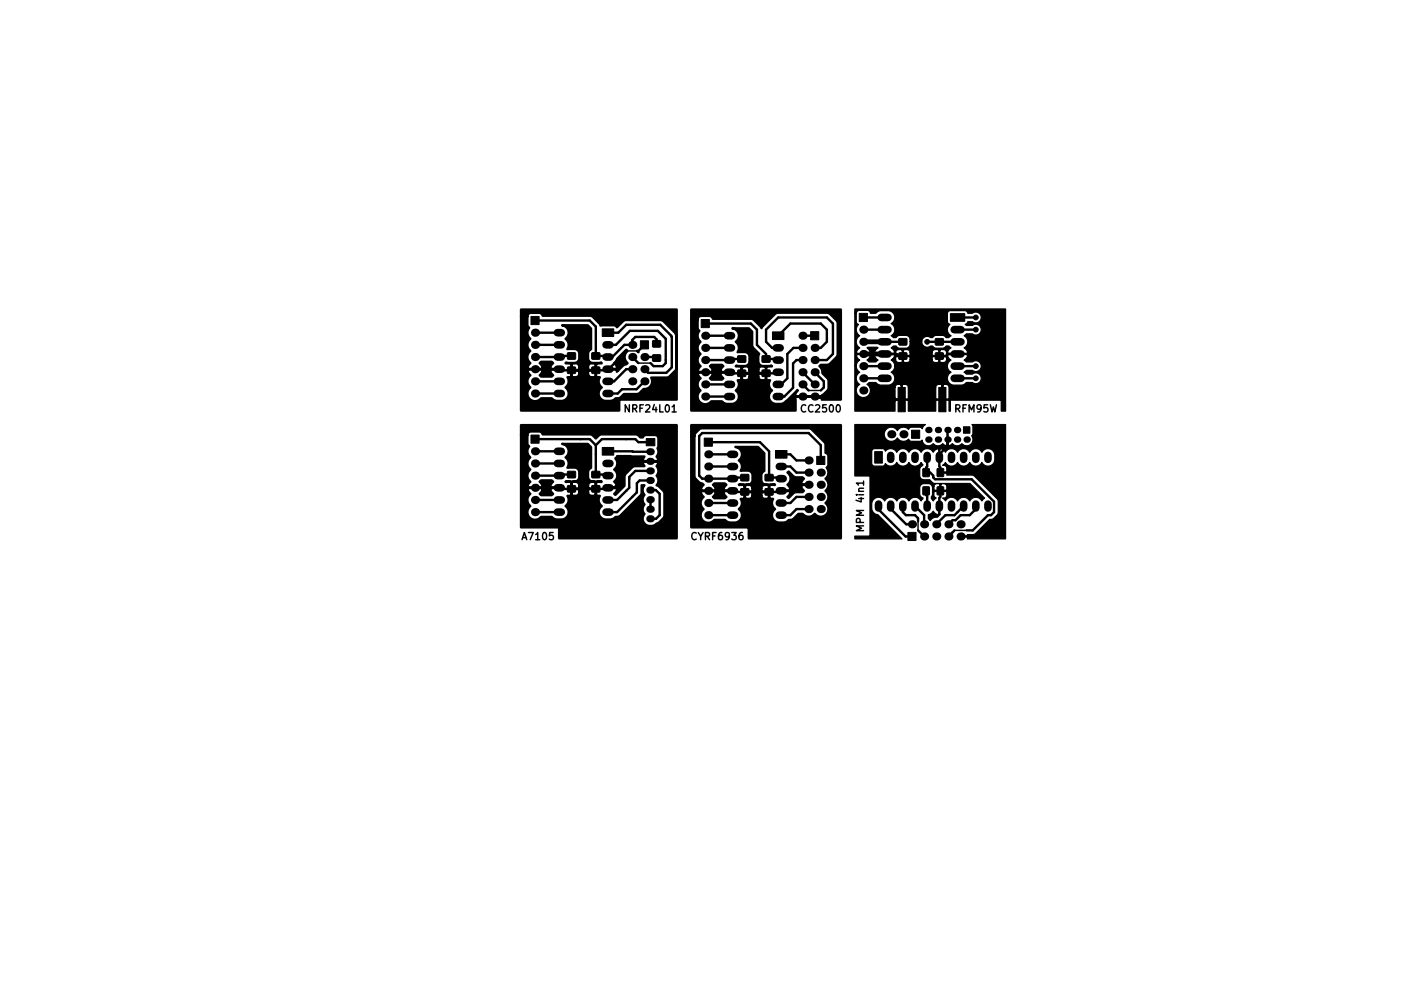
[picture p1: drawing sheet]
<svg xmlns="http://www.w3.org/2000/svg" width="297mm" height="210mm" viewBox="0 0 297 210" stroke-linecap="round" stroke-linejoin="round" font-family="sans-serif">
<defs><g id="words">
<g font-size="2.1">
<text x="130.8" y="86.1">NRF24L01</text>
<text x="167.6" y="86.1">CC2500</text>
<text x="199.4" y="86.1">RFM95W</text>
<text x="109.3" y="112.8">A7105</text>
<text x="144.7" y="112.8">CYRF6936</text>
<text x="180.5" y="110.5" transform="rotate(-90 180.5 110.5)">MPM 4in1</text>
</g>
</g></defs>
<path d="M130.9 73.3h2.4M133.3 75.8h2.6M168.9 81.5h2.5M180.4 100.4v.9M191.8 108.8v1.9M199.4 110.7h2.5" fill="none" stroke="#000" stroke-width=".3"/>
<g fill="none" stroke="#000" stroke-width="1.6">
<path d="M116.4 72h.8M116.4 74.5h.8M116.4 77.1h.8M116.4 79.6h.8M116.4 69.5h.8M126.6 72h.8M126.6 74.5h.8M126.6 77.1h.8M126.6 79.6h.8M152 70.1h.8M152 72.6h.8M152 75.2h.8"/>
<path d="M152 77.7h.8M162.2 72.6h.8M162.2 75.2h.8M162.2 77.7h.8M184.1 66.3h1.4M184.1 68.8h1.4M184.1 71.4h1.4M184.1 73.9h1.4M184.1 76.4h1.4M184.1 79h1.4M199.3 68.8h1.4M199.3 71.4h1.4"/>
<path d="M199.3 73.9h1.4M199.3 76.4h1.4M199.3 79h1.4M116.4 82.2h.8M116.4 94.2h.8M116.4 96.8h.8M116.4 99.3h.8M126.6 82.2h.8M126.6 96.8h.8M126.6 99.3h.8M152 80.3h.8M152 82.8h.8"/>
<path d="M152.6 94.9h.8M152.6 97.4h.8M152.6 99.9h.8M162.2 80.3h.8M162.2 82.8h.8M162.8 97.4h.8M162.8 99.9h.8M186.1 95.1v.8M188.6 95.1v.8M191.1 95.1v.8M193.7 95.1v.8M196.2 95.1v.8"/>
<path d="M198.8 95.1v.8M201.3 95.1v.8M203.8 95.1v.8M206.4 95.1v.8M116.4 101.8h.8M116.4 104.4h.8M116.4 106.9h.8M126.6 101.8h.8M126.6 104.4h.8M126.6 106.9h.8M152.6 102.5h.8M152.6 105h.8"/>
<path d="M152.6 107.6h.8M162.8 102.5h.8M162.8 105h.8M162.8 107.6h.8M183.5 105.3v.8M186.1 105.3v.8M188.6 105.3v.8M191.1 105.3v.8M193.7 105.3v.8M196.2 105.3v.8M198.8 105.3v.8M201.3 105.3v.8"/>
<path d="M203.8 105.3v.8M206.4 105.3v.8"/>
</g>
<g fill="#000" stroke="#000" stroke-width=".21">
<path d="M110.9 66.1h1.7v1.7h-1.7zM118.6 73.7h1.6v1.2l-1.6 .1zM118.6 76.7l1.6-.1v1.3l-1.6 .1zM123.7 76.7l1.5-.1 .1 1.3-1.6 .1zM123.7 73.7h1.5l.1 1.2-1.6 .1zM125.8 68.7h2.4v1.6h-2.4zM133.8 71.2h1.7v1.7h-1.7zM136.4 74.1h1.5l.1 1.3h-1.6zM136.4 71.1h1.5l.1 1.3h-1.6zM146.5 66.7h1.7v1.7h-1.7zM154.1 74.3h1.6l.1 1.3h-1.6zM154.1 77.3h1.6l.1 1.3h-1.6z"/>
<path d="M159.2 77.3h1.6v1.3h-1.6zM159.2 74.3h1.6v1.3h-1.6zM161.4 69.3h2.4v1.6h-2.4zM169.3 69.2h1.7v1.7h-1.7zM179.5 65.4h1.7v1.7h-1.7zM187.8 70.7h1.6v1.3h-1.6zM187.8 73.7h1.6v1.3h-1.6zM195.4 73.7h1.6v1.3h-1.6zM195.4 70.7h1.6v1.3h-1.6zM198.5 65.5h3v1.6h-3zM110.9 90.8h1.7v1.7h-1.7zM118.6 98.5l1.6-.1v1.3h-1.6z"/>
<path d="M123.7 98.5l1.5-.1 .1 1.3h-1.6zM125.8 93.4h2.4v1.6h-2.4zM135 91.6h1.8v1.5h-1.8zM147.1 91.5h1.7v1.7h-1.7zM154.8 99.1h1.6v1.2l-1.6 .1zM159.9 99.1h1.5l.1 1.2-1.6 .1zM162 94.1h2.4v1.6h-2.4zM170.6 95.3h1.7v1.7h-1.7zM182.7 94.3h1.6v2.4h-1.6zM187.6 80.9h1.5v5.1h-1.5zM190.4 89.8h1.7v1.7h-1.7zM192.8 97.9h1.3v1.6h-1.3z"/>
<path d="M195.8 97.9h1.3v1.6h-1.3zM196.1 80.9h1.5v5.1h-1.5zM201.3 89.1h1.3v1.4h-1.3zM118.6 101.4h1.6v1.3h-1.6zM123.7 101.4h1.5l.1 1.3h-1.6zM154.8 102.1l1.6-.1v1.3l-1.6 .1zM159.9 102.1l1.5-.1 .1 1.3-1.6 .1zM189.7 111.2h1.6v1.7h-1.6zM192.8 101.7h1.3v1.6h-1.3zM195.8 101.7h1.3v1.6h-1.3z"/>
<circle cx="193" cy="77.7" r=".5"/>
<circle cx="193.7" cy="71.4" r=".5"/>
<circle cx="196.8" cy="79.6" r=".5"/>
<circle cx="203.8" cy="79" r=".5"/>
<circle cx="203.8" cy="76.4" r=".5"/>
<circle cx="203.8" cy="68.8" r=".5"/>
<circle cx="203.8" cy="66.3" r=".5"/>
<circle cx="205.7" cy="65.7" r=".5"/>
<circle cx="205.8" cy="79.7" r=".5"/>
<circle cx="186.7" cy="83.4" r=".5"/>
</g>
<g fill="#000">
<circle cx="111.8" cy="69.5" r=".85"/>
<circle cx="111.8" cy="77.1" r=".85"/>
<circle cx="111.8" cy="79.6" r=".85"/>
<circle cx="111.8" cy="74.5" r=".85"/>
<circle cx="111.8" cy="72" r=".85"/>
<circle cx="132.1" cy="72" r=".85"/>
<circle cx="132.1" cy="79.6" r=".85"/>
<circle cx="132.1" cy="74.5" r=".85"/>
<circle cx="132.1" cy="77.1" r=".85"/>
<circle cx="134.6" cy="77.1" r=".85"/>
<circle cx="134.6" cy="79.6" r=".85"/>
<circle cx="134.6" cy="74.5" r=".85"/>
<circle cx="147.3" cy="72.6" r=".85"/>
<circle cx="147.3" cy="70.1" r=".85"/>
<circle cx="147.3" cy="75.2" r=".85"/>
<circle cx="147.3" cy="77.7" r=".85"/>
<circle cx="167.6" cy="70.1" r=".85"/>
<circle cx="167.6" cy="72.6" r=".85"/>
<circle cx="167.6" cy="75.2" r=".85"/>
<circle cx="167.6" cy="77.7" r=".85"/>
<circle cx="170.2" cy="75.2" r=".85"/>
<circle cx="170.2" cy="72.6" r=".85"/>
<circle cx="170.2" cy="77.7" r=".85"/>
<circle cx="180.3" cy="76.4" r=".85"/>
<circle cx="180.3" cy="68.8" r=".85"/>
<circle cx="180.3" cy="79" r=".85"/>
<circle cx="180.3" cy="73.9" r=".85"/>
<circle cx="180.3" cy="71.4" r=".85"/>
<circle cx="111.8" cy="94.2" r=".85"/>
<circle cx="111.8" cy="96.8" r=".85"/>
<circle cx="111.8" cy="82.2" r=".85"/>
<circle cx="111.8" cy="99.3" r=".85"/>
<circle cx="147.3" cy="80.3" r=".85"/>
<circle cx="147.3" cy="82.8" r=".85"/>
<circle cx="148" cy="97.4" r=".85"/>
<circle cx="148" cy="94.9" r=".85"/>
<circle cx="148" cy="99.9" r=".85"/>
<circle cx="167.6" cy="80.3" r=".85"/>
<circle cx="167.6" cy="82.8" r=".85"/>
<circle cx="168.9" cy="96.1" r=".85"/>
<circle cx="168.9" cy="98.7" r=".85"/>
<circle cx="170.2" cy="80.3" r=".85"/>
<circle cx="170.2" cy="82.8" r=".85"/>
<circle cx="171.4" cy="98.7" r=".85"/>
<circle cx="180.3" cy="81.5" r=".85"/>
<circle cx="186.2" cy="90.7" r=".85"/>
<circle cx="188.7" cy="90.7" r=".85"/>
<circle cx="193.9" cy="89.8" r=".67"/>
<circle cx="193.9" cy="91.8" r=".67"/>
<circle cx="195.9" cy="89.8" r=".67"/>
<circle cx="195.9" cy="91.8" r=".67"/>
<circle cx="197.9" cy="91.8" r=".67"/>
<circle cx="197.9" cy="89.8" r=".67"/>
<circle cx="199.9" cy="91.8" r=".67"/>
<circle cx="199.9" cy="89.8" r=".67"/>
<circle cx="201.9" cy="91.8" r=".67"/>
<circle cx="111.8" cy="104.4" r=".85"/>
<circle cx="111.8" cy="106.9" r=".85"/>
<circle cx="111.8" cy="101.8" r=".85"/>
<circle cx="148" cy="102.5" r=".85"/>
<circle cx="148" cy="107.6" r=".85"/>
<circle cx="148" cy="105" r=".85"/>
<circle cx="168.9" cy="103.8" r=".85"/>
<circle cx="168.9" cy="101.2" r=".85"/>
<circle cx="168.9" cy="106.3" r=".85"/>
<circle cx="171.4" cy="106.3" r=".85"/>
<circle cx="171.4" cy="101.2" r=".85"/>
<circle cx="171.4" cy="103.8" r=".85"/>
<circle cx="190.5" cy="109.5" r=".85"/>
<circle cx="193" cy="112" r=".85"/>
<circle cx="193" cy="109.5" r=".85"/>
<circle cx="195.6" cy="109.5" r=".85"/>
<circle cx="195.6" cy="112" r=".85"/>
<circle cx="198.1" cy="112" r=".85"/>
<circle cx="198.1" cy="109.5" r=".85"/>
<circle cx="200.7" cy="112" r=".85"/>
<circle cx="200.7" cy="109.5" r=".85"/>
</g>
<path d="M135.7 94.3h.3M135.7 96.3h.3M135.7 98.3h.3M135.7 100.3h.3M135.7 102.3h.3M135.7 104.3h.3M135.7 106.3h.3M135.7 108.3h.3" fill="none" stroke="#000" stroke-width="1.5"/>
<g fill="none" stroke="#000" stroke-width=".5">
<path d="M111.8 79.6h5M111.8 72h5M111.8 66.9h11.4l1.3 1.3v6.1h2.3l.2 .2h.9l2.5-2.5h1.7v-1l.6-.6h4l.5 .5v.9M111.8 69.5h5M119.4 74.3h-2.3l-.3 .2h-5M127 72h1.7l2.9-2.9h5.8l1.7 1.6v5.1l-.7 .6h-1.9l-.6-.6M127 69.5h2.2l1.6-1.7h7.1l2.4 2.6v6.3l-1.1 1.1h-3.8l-.8-.7M130.9 73.3l-4.1 4h-9.7l-.3-.2h-5M132.1 77.1h-1.3l-2.5 2.5h-1.3M132.1 74.5l1.2 1.3M134.6 79.6l-1.6 1.7h-3.1l-.9 .9h-2M134.6 72l-1.3 1.3"/>
<path d="M134.8 74.7l-.2-.2h2.4l.2 .2M147.3 67.6h9.5l1.3 1.2v3.2l1.9 1.9v1h2.3l.3 .3M147.3 77.7h5.1l.2 .2h9.7l.3-.2M147.3 70.1h5.1M147.3 72.6h5.1M154.9 74.9h-2.3l-.2 .3h-5.1M162.6 72.6h-1.3l-1.3-1.2v-2.6l2.6-2.5h10.1l1.3 1.3v6.3l-1.3 1.3h-2.5M162.6 70.1l2.5-2.5h6.3l1.3 1.2v2.6l-1.3 1.2h-1.2M167.6 75.2h-1.2l-.7 .7v5.1l-1.9 1.8h-1.2M167.6 70.1h2.6M167.6 72.6h-1.9l-1.2 1.3v5.1l-1.3 1.3h-.6M167.6 77.7l2.6 2.6"/>
<path d="M170.2 77.7l1.9 1.9v1.3l-.7 .6M180.3 76.4h4.5M180.3 66.3h4.5M180.3 79h4.5M180.3 68.8h4.5M184.8 71.4h3.8M184.8 73.9h2.5l.4 .4h.9M193.7 71.4h6.3M196.8 79.6v3.8M200 76.4h3.8M200 66.3h3.8M200 79h3.8"/>
<path d="M200 68.8h3.8M200 73.9h-2l-.3 .4h-1.5M111.8 82.2h5M111.8 91.7h11.4l1.3 1.3M111.8 94.2h5M111.8 96.8h5M119.4 99.1h-2.3l-.3 .2h-5M124.5 93v6.1h2.3l.2 .2M127 94.2l8.9 .1M135.9 96.3h-4.6l-1.8 1.7v2.6l-1.2 1.2h-1.3l-.2 .3h-2.3M135.9 92.3h-2.6l-.6-.6h-7l-1.2 1.3M135.9 98.3h-3.2l-1.3 1.3v2.2l-2.5 2.6h-1.9"/>
<path d="M147.3 82.8h5.1M147.3 80.3h5.1M148 92.3h10.7l2 1.9v5.5h2.3l.2 .2M148 94.9h5M148 97.4h5M163.2 94.9h1.9l1.3 1.2h2.5M163.2 97.4h1.9l1.3 1.3h2.5M167.6 80.3l1.3 1.2M171.4 96.1v-3.1l-2.5-2.6h-22.2l-.7 .7v8.2l.7 .6h6.3l.3-.2h2.3M172.5 83.1h-2.1l-.2-.3h-3.8l-1.3 1.3M186.7 83.4h1.6M193.7 95.5v1.9l-.2 .2v1.1h.8l.6 .6v.4l.4 .4h7.7l4.6 4.6v2.2l-.6 .7h-.6l-3.2 3.1h-1.3"/>
<path d="M197.9 91.7v1.4l-1.7 1.8v2.5l.2 .2v1.1M111.8 101.8h5l.3 .3h2.3M111.8 104.4h5M111.8 106.9h5M135.9 100.3h-2.3l-.6 .6v1.9l-4.1 4.1h-1.9M135.9 102.3h1.1l.8 .8v4.5l-.8 .7h-1.1M135.9 104.3v2M148 105h5M148 107.6h5M168.9 101.2h-2.5l-1.3 1.3h-1.9l-.2 .2h-9.7l-.3-.2h-5M168.9 103.8h-2.5l-1.3 1.2h-1.9M168.9 106.3h-2.5l-1.3 1.3h-1.9"/>
<path d="M183.5 105.7v.7l5.6 5.6h1.4M186.1 105.7v.5l3.2 3.3h1.2M188.6 105.7v1.2l.6 .7h1.9l.7 .6v.6M191.1 105.7l1.9 1.9v1.9M191.8 110.7l1.2 1.3M193.5 102.5v.9l.2 .2v2.1M196.4 102.5v1.2l-.2 .3v1.7M199.4 110.7l-1.3 1.3M201.3 105.7l-1.9 1.9h-1.9l-1.9 1.9M203.8 105.7v.6l-1.2 1.3h-1.9l-1.1 1h-.6l-.9 .9"/>
</g>
<path d="M180.3 71.4h4.5M180.3 73.9h4.5" fill="none" stroke="#000" stroke-width="1"/>
<path d="M128.9 75l1.9-2 .3 .3a1.6 1.6 0 0 0 0 2.5l-.3 .3-.5 .1-1.4 1.4v-.2l-.1-.3h-1.9v-.1h1.9a.87 .87 0 0 0-.5-1.2zM133.1 73.3l.2 .3zM134.5 72l.2 .1zM162.5 77.7l.1 .1zM108.8 64.6h32.6v18.8h-12.1v2.3h-20.5v-19.6h1.4v1.8l.3 .5a1.6 1.6 0 0 0 .3 2.3 1.6 1.6 0 0 0 0 2.6 1.6 1.6 0 0 0 0 2.5l-.5 .7-.1 .3 .1 .2h2.9l.1-.2-.1-.3-.5-.7 .3-.3h2.3l.2 .3-.5 .7-.1 .3 .2 .2h1.8v.2l-1.8-.1a.87 .87 0 0 0 .4 1.2l-.2 .3h-2.3l-.3-.3 .5-.6 .1-.3-.1-.3h-2.9l-.1 .3 .1 .3 .5 .6a1.6 1.6 0 0 0 0 2.6 1.6 1.6 0 0 0-.2 2.4 1.6 1.6 0 0 0 2.4-.1h2.3l.5 .4 .6 .1a1.98 1.98 0 0 0 2.1-.7 1.55 1.55 0 0 0-.4-2.1 1.55 1.55 0 0 0 .4-2.1h.6l.2-.2v-1.2l.1 1.2 .2 .2 1.1-.2 .3-.6h1.8a.75 .75 0 0 0 .8 .8h.6l.2-.2v-1.2h-1.4l-.2 .1v.5h-1.8v-.5l-.2-.1h-1.5v-1.4l.1 1.3h1.4l.2-.2v-.5h1.8v.5l.2 .2h1.4v-1.3l-.2-.2-1 .2-.4 .6h-1.8a.75 .75 0 0 0-.7-.8h-.7l-.3 .2-.2-.2h-1l.2-.1 1.7 .1a1 1 0 0 0 1-1v-1.1l-.4-.7-.6-.1h-1.5a1.55 1.55 0 0 0-.4-2.2 1.55 1.55 0 0 0 .6-1.6 1.55 1.55 0 0 0-1.3-1.2h5.4l.7 .7v4.3l-.4 .3-.2 .5v1.3l.2 .5 .5 .3 1.9-.1 .2 .1h-1l-.2 .2v2.6l.2 .2h.6l-.3 .8 .2 .6 .5 .7-.2 .2a1.55 1.55 0 0 0-.4 1.6 1.55 1.55 0 0 0 1.4 1 2.23 2.23 0 0 0 2-.4l1.1-.3 .7-.7 3.1-.1 1.1-1a1.61 1.61 0 0 0 1.5-2.4h3.6l1.4-1.4 .3-.5v-6.7l-.4-.8-2.4-2.4-.6-.2h-7.3l-.5 .3-1.2 1.2-.3-.3-.4-.1-2.8 .1-.2-.5-1.3-1.3-.5-.3h-10.1l-.2-.4-.3-.2h-1.9a.75 .75 0 0 0-.7 .8h-1.4zM164.5 98.7l.2-.2 1.3 1.1 1.7 .1 .2 .2-.5 .7-.1 .3 .2 .3h1.5v.1h-1.5l-.2 .2 .1 .3 .5 .7-.2 .3h-1.7l-1.3 1.2-.2-.2 .2-.3a.77 .77 0 0 0 .3-1h-1.9v-.1h1.9a.87 .87 0 0 0-.5-1.2 1.55 1.55 0 0 0 0-2.5zM144.4 64.6h31.2v18.8h-4l.2-.3-.2-.3h-5.4l-.1 .3 .1 .4v2.2h-21.8v-19h1.3v1.9l.4 .5a1.6 1.6 0 0 0 .2 2.3 1.6 1.6 0 0 0 0 2.5 1.6 1.6 0 0 0 .1 2.6l-.6 .6-.1 .3 .2 .3h2.8l.2-.3-.1-.3-.5-.6 .3-.3h2.2l.3 .3-.6 .7v.2l.1 .3h1.9v.1h-1.9a.87 .87 0 0 0 .5 1.2l-.3 .3h-2.2l-.3-.3 .5-.7 .1-.3-.2-.2h-2.8l-.2 .2 .1 .3 .6 .7a1.6 1.6 0 0 0-.1 2.5 1.6 1.6 0 0 0-.1 2.4 1.6 1.6 0 0 0 2.4-.1h2.2l.6 .4 .5 .1a1.98 1.98 0 0 0 2.2-.6 1.55 1.55 0 0 0-.4-2.2 1.55 1.55 0 0 0 .4-2.1h.6l.2-.2v-1.2l.1 1.2 .2 .2 1-.1 .4-.7h1.8a.75 .75 0 0 0 .7 .8h.7l.2-.2v-1.2h-1.4l-.2 .2v.4h-1.8v-.4l-.2-.2h-1.5v-1.3l.1 1.2h1.4l.2-.2v-.5h1.8v.5l.2 .2h1.4v-1.2l-.2-.2-1.1 .1-.3 .6h-1.8a.75 .75 0 0 0-.8-.7h-.6l-.3 .2-.2-.2h-1l.2-.2 1.7 .1a1 1 0 0 0 1-1l-.1-1.1-.4-.6-.5-.2h-1.5a1.55 1.55 0 0 0-.4-2.1 1.55 1.55 0 0 0 .6-1.7 1.55 1.55 0 0 0-1.3-1.1h3.4l.7 .6v3l.3 .5 1.2 1.2-.2 .4v1.1a1 1 0 0 0 1 1l1.7-.1 .2 .2h-1l-.2 .2v2.5l.2 .2h.6a1.55 1.55 0 0 0 .4 2.1 1.55 1.55 0 0 0-.6 1.7 1.55 1.55 0 0 0 1.4 1.1 2.23 2.23 0 0 0 2-.4l2.4-2.5 .2 .1-.6 1 .1 .2h5.4l1.4-1.4v-2.1l-1.2-1.3-.2-.9-.4-.6 .2-.2h1.3l.6-.2 1.4-1.4 .3-.5v-6.7l-.3-.6-1.3-1.2-.7-.3h-10.3l-.6 .3-2.7 2.9-1.5-1.7-.6-.2h-8.1l-.2-.4-.4-.2h-1.8l-.6 .2-.2 .5h-1.3zM108.8 88.8h32.6v23.6h-24.6v-2.3h-8v-19.3h1.4v1.9l.3 .5a1.6 1.6 0 0 0 .3 2.3 1.6 1.6 0 0 0 0 2.5 1.6 1.6 0 0 0 0 2.6l-.5 .6-.1 .3 .1 .3h2.9l.1-.3-.1-.3-.5-.6 .3-.3h2.3l.2 .3-.5 .7-.1 .3 .2 .2h1.8v.1h-1.8a.87 .87 0 0 0 .4 1.2l-.2 .3h-2.3l-.3-.3 .5-.6 .1-.4-.1-.2h-2.9l-.1 .2 .1 .4 .5 .6a1.6 1.6 0 0 0 0 2.6 1.6 1.6 0 0 0-.2 2.4 1.6 1.6 0 0 0 2.4-.2h2.3l.5 .5 .6 .1a1.98 1.98 0 0 0 2.1-.7 1.55 1.55 0 0 0-.4-2.1 1.55 1.55 0 0 0 .4-2.2h.6l.2-.2v-1.2l.1 1.2 .2 .2 1.1-.1 .3-.6h1.8a.75 .75 0 0 0 .8 .7h.6l.2-.2v-1.2h-1.4l-.2 .2v.5h-1.8v-.5l-.2-.2h-1.5v-1.3l.1 1.2h1.4l.2-.2v-.4h1.8v.4l.2 .2h1.4v-1.2l-.2-.2-1 .1-.4 .7h-1.8a.75 .75 0 0 0-.7-.8h-.7l-.3 .2-.2-.2h-1l.2-.2 1.7 .2a1 1 0 0 0 1-1v-1.2l-.4-.6-.6-.2-1.5 .1a1.55 1.55 0 0 0-.4-2.2 1.55 1.55 0 0 0 .6-1.7 1.55 1.55 0 0 0-1.3-1.1h5.4l.7 .7v4.3l-.6 .5-.1 1.4a1 1 0 0 0 1 1l1.7-.2 .2 .2h-1l-.2 .2v2.5l.2 .2h.6a1.55 1.55 0 0 0 .4 2.2 1.55 1.55 0 0 0-.6 1.7 1.55 1.55 0 0 0 1.4 1.1 2.23 2.23 0 0 0 2-.5l1.1-.4 4.1-4.1 .3-.5v-1.7h.6a1.48 1.48 0 0 0 0 2 1.48 1.48 0 0 0 0 2 1.48 1.48 0 0 0 0 2 1.62 1.62 0 0 0 .3 2.3 1.62 1.62 0 0 0 2.3-.3l.5-.3 .9-.9 .2-.3v-4.7l-.3-.7-.9-.9-.4-.2a1.48 1.48 0 0 0 0-2 1.48 1.48 0 0 0 0-2 .71 .71 0 0 0 .2-.9h-3l-.1 .2 .3 .7h-1.9l-.5 .2-1.7 1.7-.1 2.2-1.9 1.9-.2-.2 .2-.2a.77 .77 0 0 0 .3-1h-1.9v-.1h1.9l.1-.2v-.3l-.6-.7 .2-.2a1.55 1.55 0 0 0-.2-2.4 1.55 1.55 0 0 0 .2-2.3l.4-.5 5.7 .1-.3 .7 .1 .3h3a.71 .71 0 0 0-.2-1 1.84 1.84 0 0 0 .2-1.8l.1-1.9a.75 .75 0 0 0-.7-.8h-2l-.5 .5h-.5l-.5-.4-.6-.2h-7l-.5 .2-.7 .6-.8-.6-.3-.2h-10.1l-.2-.4-.3-.2h-1.9l-.5 .2-.2 .5h-1.4zM144.4 88.8h31.2v23.6h-19.2v-2.3h-12v-19h.7v8.4l.1 .4 .8 .8 1 .5-.5 .7-.1 .3 .1 .2h2.9l.1-.2-.1-.3-.5-.7 .3-.3h2.3l.2 .3-.2 .2a.77 .77 0 0 0-.2 1h1.8v.1h-1.8l-.2 .3 .1 .2 .5 .8-.2 .2h-2.3l-.3-.3 .5-.6 .1-.3-.1-.3h-2.9l-.1 .3 .1 .3 .5 .6a1.6 1.6 0 0 0 0 2.6 1.6 1.6 0 0 0-.2 2.4 1.6 1.6 0 0 0 2.4-.1h2.3l.5 .4 .6 .1a1.98 1.98 0 0 0 2.1-.7 1.55 1.55 0 0 0-.4-2.1 1.55 1.55 0 0 0 .4-2.1h.6l.2-.2v-1.2l.1 1.2 .2 .2 1.1-.2 .3-.6h1.8a.75 .75 0 0 0 .8 .8h.6l.2-.2v-1.2h-1.4l-.2 .1v.5h-1.8v-.5l-.2-.1h-1.5v-1.4l.1 1.3h1.4l.2-.2v-.5h1.8v.5l.2 .2h1.4v-1.3l-.2-.2-1 .2-.4 .6h-1.8a.75 .75 0 0 0-.7-.8h-.7l-.3 .2-.2-.2h-1l.2-.1 1.7 .1a1 1 0 0 0 1-1v-1.1l-.4-.7-.6-.1h-1.5a1.55 1.55 0 0 0-.4-2.2 1.55 1.55 0 0 0 .6-1.6 1.55 1.55 0 0 0-1.3-1.2h4.7l1.4 1.3v3.7l-.4 .3-.3 .5v1.3l.3 .5 .5 .3 1.9-.1 .2 .1h-1l-.2 .2v2.6l.2 .2h.6l-.3 .8 .2 .6 .5 .7-.2 .2a1.55 1.55 0 0 0-.4 1.6 1.55 1.55 0 0 0 1.4 1 2.23 2.23 0 0 0 2-.4l1-.3 1.1-1.1h.9a1.6 1.6 0 0 0 2.5 0 1.6 1.6 0 0 0 2.4 .1 1.6 1.6 0 0 0-.2-2.4 1.6 1.6 0 0 0 0-2.5 1.6 1.6 0 0 0 0-2.6 1.6 1.6 0 0 0 .3-2.3l.3-.5 .1-1.8-.2-.4-.4-.4-.1-1.9-3.1-3.1-22.6-.1-.7 .3-.8 .8-.2 .6h-.6z" fill="#000" stroke="#000" stroke-width=".5"/>
<path d="M178.6 88.6h14.7l-.4 .4-.2 .5-.5-.3h-1.8l-.3 .1-.3 .4a1.47 1.47 0 0 0-2.3 .2 1.48 1.48 0 0 0-2.3-.4 1.48 1.48 0 0 0 0 2.3 1.48 1.48 0 0 0 2.3-.4 1.47 1.47 0 0 0 2.3 .3l.3 .3 .3 .2 1.8-.1 .4-.2a1.31 1.31 0 0 0 .9 1.1 1.31 1.31 0 0 0 1.4-.4 1.3 1.3 0 0 0 2 0l.6 .4 .3-.1v-3.2l.3-.1v3.3a.59 .59 0 0 0 .8-.3 1.3 1.3 0 0 0 2 0 1.31 1.31 0 0 0 1.9 .2 1.31 1.31 0 0 0 .2-1.8l.2-.5v-1.5l-.2-.4h7.1v23.9h-8.1v-.4h-1.5v-.2h1.5l.1-.3 1.6-.1 3-3.1h.5l.4-.2 .9-1.1v-2.5l-.2-.5-5-4.8-5.5-.1-.2-.4h-1.3v-.3h1.3l.2-.1v-.6a.68 .68 0 0 0-.9-.6l.6-.6a1.42 1.42 0 0 0 2.5-.1 1.42 1.42 0 0 0 1.3 .8 1.42 1.42 0 0 0 1.3-.8 1.42 1.42 0 0 0 1.2 .8 1.42 1.42 0 0 0 1.3-.8 1.43 1.43 0 0 0 1.6 .8 1.43 1.43 0 0 0 1.1-1.3 2.12 2.12 0 0 0-.4-1.9 1.43 1.43 0 0 0-2.3 .3 1.42 1.42 0 0 0-1.3-.7 1.42 1.42 0 0 0-1.2 .7 1.42 1.42 0 0 0-1.3-.7 1.42 1.42 0 0 0-1.3 .7 1.42 1.42 0 0 0-2.5 0l-.6-.6-.3-.1-.3 .1 .1 1.8h-.3v-1.8a.92 .92 0 0 0-1.2 .6 1.42 1.42 0 0 0-2.5 0 1.42 1.42 0 0 0-1.3-.7 1.42 1.42 0 0 0-1.2 .7 1.42 1.42 0 0 0-1.3-.7 1.42 1.42 0 0 0-1.3 .7 1.42 1.42 0 0 0-2.4-.2l-.1-.3-.4-.2h-1.7l-.4 .2-.2 .4v2.4a.63 .63 0 0 0 .6 .6h1.7l.4-.2 .1-.3 .1 .1a1.43 1.43 0 0 0 2.3-.4 1.42 1.42 0 0 0 1.3 .8 1.42 1.42 0 0 0 1.3-.8 1.42 1.42 0 0 0 1.2 .8 1.42 1.42 0 0 0 1.3-.8l.4 .5-.7 .9v1.4a.88 .88 0 0 0 .9 .9l1.2-.1 .6 .7 .5 .2 7.3-.1 3.1 3.1-.6 .6a1.42 1.42 0 0 0-1.3-.8 1.42 1.42 0 0 0-1.2 .8 1.42 1.42 0 0 0-1.3-.8 1.42 1.42 0 0 0-1.3 .8 1.42 1.42 0 0 0-2.5 0l-.6-.6a.69 .69 0 0 0 .9-.6v-.6l-.2-.2h-2.4l-.1 .2v.7l.5 .5-.7 .6-.3-.5 .2-1v-1.5h.3v.6l.1 .2h1.1v-1.3h.3v1.3h1l.2-.2v-.6a.64 .64 0 0 0-.7-.6h-.4l-.1 .1-.5-.1h-.6l-.3 .3-.1 .3h-.3l-.3-.4-.4-.2h-1.1a.88 .88 0 0 0-.9 .9l.1 1.5 .6 .6-.4 .6a1.42 1.42 0 0 0-1.3-.8 1.42 1.42 0 0 0-1.2 .8 1.42 1.42 0 0 0-1.3-.8 1.42 1.42 0 0 0-1.3 .8 1.42 1.42 0 0 0-1.2-.8 1.42 1.42 0 0 0-1.3 .8 1.43 1.43 0 0 0-1.6-.7 1.43 1.43 0 0 0-1.1 1.3 2.12 2.12 0 0 0 .4 1.9l.9 .4 5 5h-9.8v-.6h3.1v-12.5h-3.1zM178.6 64.5h31.5v21.3h-1v-2.2h-10.6v2.2h-.3v-2.1l-.1-.1h-2.5l-.1 .1v2.1h-5.8v-2.1l-.1-.1h-2.5l-.1 .1v2.1h-8.4v-9.5h.3l.1 .8 .6 .6-.2 .1a1.48 1.48 0 0 0 .2 2.5 1.48 1.48 0 0 0-.6 1.9 1.48 1.48 0 0 0 2 .6 1.48 1.48 0 0 0 .7-1.9h5.3v2.2l.1 .2h1.1v-2.9h.3v2.9h1.1l.1-.2v-2.2h5.8v2.2l.1 .2h1.1v-2.9h.3v2.9h1.1l.1-.2v-2.2a.64 .64 0 0 0-.6-.6h-.5l-.1 .1-1-.1-.4 .2-.1 .4h-5.8a.64 .64 0 0 0-.6-.6h-.5l-.1 .1-1-.1-.4 .2-.1 .4h-5.3l-.6-.6 .4-.4h1.5l.8 .5h1.8a1.43 1.43 0 0 0 1.3-1.1 1.43 1.43 0 0 0-.8-1.6l.6-.5 .2-.8h11l.2 .8 .6 .5-.2 .1a1.43 1.43 0 0 0-.6 1.6 1.43 1.43 0 0 0 1.4 1h1.7l.9-.5h1.2l.2 .1a1.13 1.13 0 0 0 1.7-1.1 1.13 1.13 0 0 0-1.9-.8h-1.2l-.5-.4 .5-.4h1.2a1.13 1.13 0 0 0 1.6-.1 1.13 1.13 0 0 0 0-1.5 1.13 1.13 0 0 0-1.6-.1h-1.2l-.5-.4 .6-.6 .1-.3-.1-.3h-3.9a.92 .92 0 0 0 .6 1.2l-.6 .5-.2 .7h-11l-.2-.7-.5-.5 .9-.1a.64 .64 0 0 0 .6 .6h.6l.2-.2v-1h.2v1l.2 .2 .8-.1 .3-.2 .1-.3h4.6a.64 .64 0 0 0 .6 .6h.6l.2-.2v-1h.2v1l.2 .2h.7l.3-.2 .2-.9-.1-.1h-2.7l-.2 .1v.5h-4.6v-.5l-.2-.1h-2.7l-.1 .1v.5h-.8l.6-.8-.1-.3h-4a.92 .92 0 0 0 .6 1.2l-.4 .4h-1.5l-.4-.4 .5-.5 .2-.4-.1-.3h-2.7a.96 .96 0 0 0 .6 1.2l-.6 .5-.1 .6h-.3v-10.9h.3v2l.4 .3a1.47 1.47 0 0 0 .3 2.4 1.47 1.47 0 0 0 0 2.5l-.4 .3a.67 .67 0 0 0-.2 .9h2.7l.1-.2-.2-.5-.5-.5 .2-.1h1.9l.2 .1-.6 .6-.1 .4 .1 .2h4l.3-.2v.5l.1 .1h1.3v-1h.2v1h1.2l.2-.1v-.5h4.6v.5l.2 .1h1.2v-1h.2v1h1.3l.1-.1v-.7l-.4-.4h-.8l-.4 .2-.2-.2h-.6a.64 .64 0 0 0-.6 .6h-4.6l-.1-.3-.4-.3-1.1 .2-.2-.2h-.6a.64 .64 0 0 0-.6 .6h-.3l-.2-.6-.4-.4 .4-.4h.6l.6 .5h1.6l.6-.5 .1-.9h2.4v.2a1.13 1.13 0 0 0 1.9 .7h.4l.3 .4 .5 .1h1.4l.6-.5h.6l.5 .4-.6 .6-.2 .4 .2 .2h3.9a.92 .92 0 0 0-.6-1.2 1.42 1.42 0 0 0 0-2.5l.5-.4h1.2a1.13 1.13 0 0 0 1.6-.1 1.13 1.13 0 0 0 0-1.5 1.13 1.13 0 0 0-1.6-.1h-1.2l-.3-.3 .4-.2 .1-.3h1a1.13 1.13 0 0 0 1.6-.1 1.13 1.13 0 0 0 0-1.6 1.13 1.13 0 0 0-1.6-.1h-1l-.1-.4-.4-.1h-3.1a.63 .63 0 0 0-.6 .6v1.7l.2 .3 .3 .2-.1 .1a1.43 1.43 0 0 0 .4 2.3l-.5 .4h-.6l-.6-.5h-1.4l-.5 .2-.3 .3h-.4a1.13 1.13 0 0 0-1.9 .8h-2.4v-.4a.88 .88 0 0 0-.9-.9h-1.4l-.6 .5h-.6l-.5-.4 .2-.1a1.43 1.43 0 0 0-.2-2.4 1.43 1.43 0 0 0 .8-1.6 1.43 1.43 0 0 0-1.3-1.1h-1.8l-.8 .5h-1.2l-.2-.4-.3-.2h-1.8a.63 .63 0 0 0-.6 .6h-.3zM193.9 107.5l.6-.2 .4-.6 .4 .5a.55 .55 0 0 0 .8 .1v-1.8h.2l.1 1.9-.6 .6-.9 .2-.6 .5-.4-.4z" fill="#000" stroke="#000" stroke-width=".25"/>
<use href="#words"/>
</svg>
